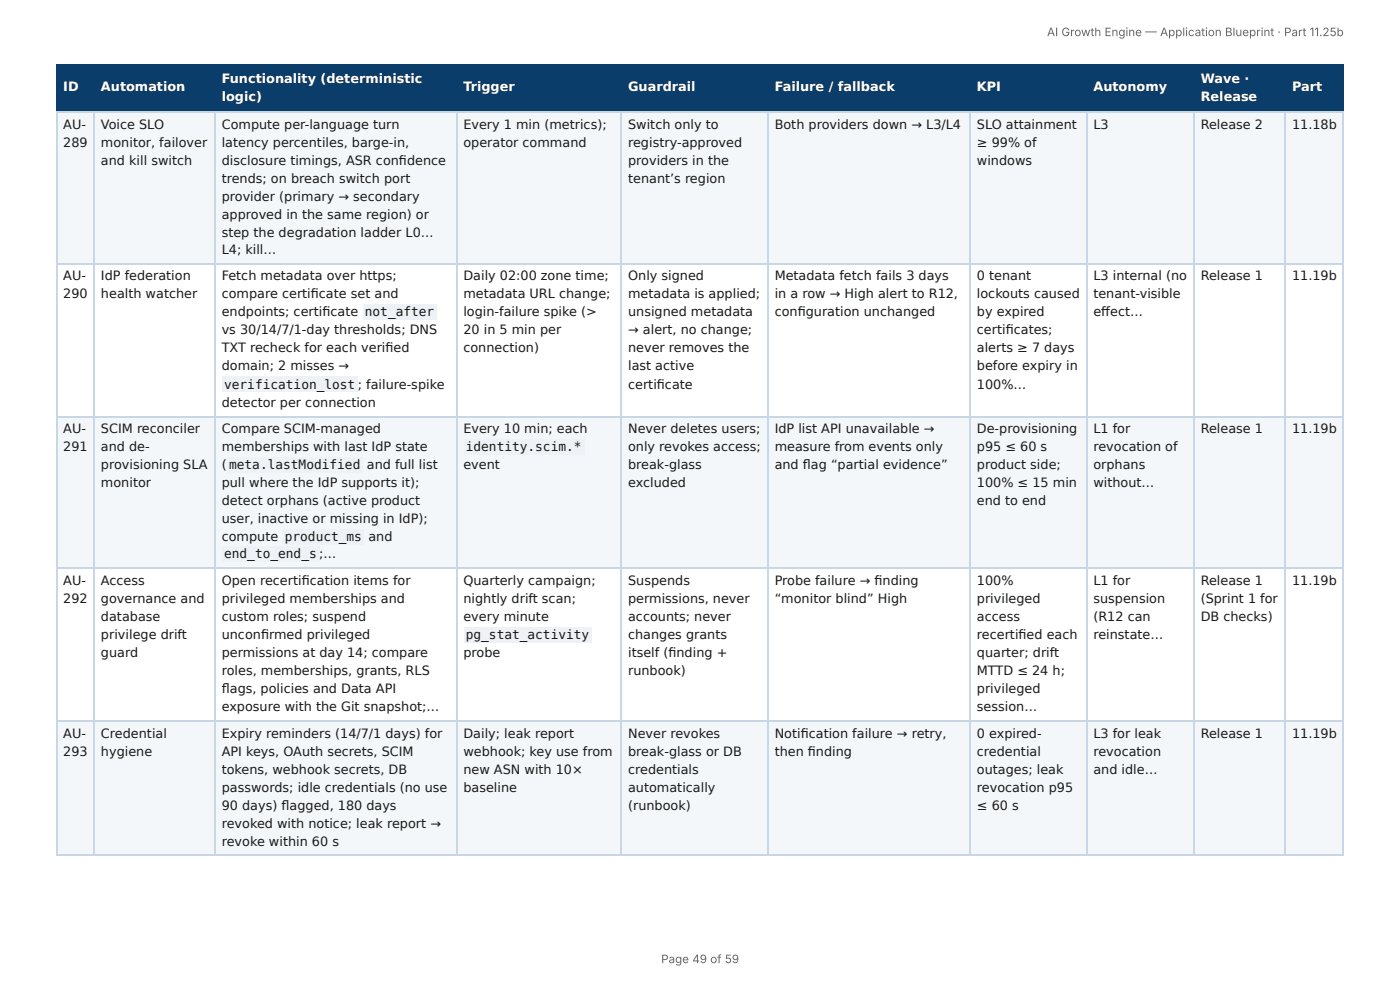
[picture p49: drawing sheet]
<svg xmlns="http://www.w3.org/2000/svg" width="297mm" height="210mm" viewBox="0 0 297 210" stroke-linecap="round" stroke-linejoin="round" font-family="sans-serif">
<defs><g id="words">
<g font-size="2.7" fill="#fff">
<text x="47.1" y="17.6">Functionality (deterministic</text>
<text x="255" y="17.6">Wave ·</text>
<text x="13.4" y="19.4">ID</text>
<text x="21.5" y="19.4">Automation</text>
<text x="47.1" y="21.4">logic)</text>
<text x="98.4" y="19.4">Trigger</text>
<text x="133.4" y="19.4">Guardrail</text>
<text x="164.5" y="19.4">Failure / fallback</text>
<text x="207.5" y="19.4">KPI</text>
<text x="232.2" y="19.4">Autonomy</text>
<text x="255" y="21.4">Release</text>
<text x="274.4" y="19.4">Part</text>
</g>
<g font-size="2.7" fill="#1a1a1a">
<text x="13.4" y="27.3">AU-</text>
<text x="21.5" y="27.3">Voice SLO</text>
<text x="47.1" y="27.3">Compute per-language turn</text>
<text x="98.4" y="27.3">Every 1 min (metrics);</text>
<text x="133.4" y="27.3">Switch only to</text>
<text x="164.5" y="27.3">Both providers down → L3/L4</text>
<text x="207.5" y="27.3">SLO attainment</text>
<text x="232.2" y="27.3">L3</text>
<text x="255" y="27.3">Release 2</text>
<text x="274.4" y="27.3">11.18b</text>
<text x="13.4" y="31.1">289</text>
<text x="21.5" y="31.1">monitor, failover</text>
<text x="21.5" y="35">and kill switch</text>
<text x="47.1" y="31.1">latency percentiles, barge-in,</text>
<text x="47.1" y="35">disclosure timings, ASR confi dence</text>
<text x="98.4" y="31.1">operator command</text>
<text x="133.4" y="31.1">registry-approved</text>
<text x="133.4" y="35">providers in the</text>
<text x="207.5" y="31.1">≥ 99% of</text>
<text x="207.5" y="35">windows</text>
<text x="47.1" y="38.8">trends; on breach switch port</text>
<text x="133.4" y="38.8">tenant’s region</text>
<text x="47.1" y="42.6">provider (primary → secondary</text>
<text x="47.1" y="46.5">approved in the same region) or</text>
<text x="47.1" y="50.3">step the degradation ladder L0…</text>
<text x="47.1" y="53.9">L4; kill…</text>
<text x="13.4" y="59.5">AU-</text>
<text x="21.5" y="59.5">IdP federation</text>
<text x="47.1" y="59.5">Fetch metadata over https;</text>
<text x="98.4" y="59.5">Daily 02:00 zone time;</text>
<text x="133.4" y="59.5">Only signed</text>
<text x="164.5" y="59.5">Metadata fetch fails 3 days</text>
<text x="207.5" y="59.5">0 tenant</text>
<text x="232.2" y="59.5">L3 internal (no</text>
<text x="255" y="59.5">Release 1</text>
<text x="274.4" y="59.5">11.19b</text>
<text x="13.4" y="63.3">290</text>
<text x="21.5" y="63.3">health watcher</text>
<text x="47.1" y="63.3">compare certifi cate set and</text>
<text x="98.4" y="63.3">metadata URL change;</text>
<text x="133.4" y="63.3">metadata is applied;</text>
<text x="164.5" y="63.3">in a row → High alert to R12,</text>
<text x="207.5" y="63.3">lockouts caused</text>
<text x="232.2" y="63.3">tenant-visible</text>
<text x="47.1" y="67.2">endpoints; certifi cate</text>
<text x="47.1" y="71">vs 30/14/7/1-day thresholds; DNS</text>
<text x="77.5" y="67.2">not_after</text>
<text x="98.4" y="67.2">login-failure spike (&gt;</text>
<text x="98.4" y="71">20 in 5 min per</text>
<text x="133.4" y="67.2">unsigned metadata</text>
<text x="133.4" y="71">→ alert, no change;</text>
<text x="164.5" y="67.2">confi guration unchanged</text>
<text x="207.5" y="67.2">by expired</text>
<text x="207.5" y="71">certifi cates;</text>
<text x="232.2" y="67.2">eff ect…</text>
<text x="47.1" y="74.8">TXT recheck for each verifi ed</text>
<text x="98.4" y="74.8">connection)</text>
<text x="133.4" y="74.8">never removes the</text>
<text x="207.5" y="74.8">alerts ≥ 7 days</text>
<text x="47.1" y="78.7">domain; 2 misses →</text>
<text x="47.6" y="82.5">verification_lost ; failure-spike</text>
<text x="133.4" y="78.7">last active</text>
<text x="133.4" y="82.5">certifi cate</text>
<text x="207.5" y="78.7">before expiry in</text>
<text x="207.5" y="82.5">100%…</text>
<text x="47.1" y="86.3">detector per connection</text>
<text x="13.4" y="92">AU-</text>
<text x="13.4" y="95.8">291</text>
<text x="21.5" y="92">SCIM reconciler</text>
<text x="21.5" y="95.8">and de-</text>
<text x="47.1" y="92">Compare SCIM-managed</text>
<text x="47.1" y="95.8">memberships with last IdP state</text>
<text x="98.4" y="92">Every 10 min; each</text>
<text x="98.9" y="95.8">identity.scim.*</text>
<text x="133.4" y="92">Never deletes users;</text>
<text x="133.4" y="95.8">only revokes access;</text>
<text x="164.5" y="92">IdP list API unavailable →</text>
<text x="164.5" y="95.8">measure from events only</text>
<text x="207.5" y="92">De-provisioning</text>
<text x="207.5" y="95.8">p95 ≤ 60 s</text>
<text x="232.2" y="92">L1 for</text>
<text x="232.2" y="95.8">revocation of</text>
<text x="255" y="92">Release 1</text>
<text x="274.4" y="92">11.19b</text>
<text x="21.5" y="99.6">provisioning SLA</text>
<text x="47.1" y="99.6">(</text>
<text x="48.7" y="99.6">meta.lastModified</text>
<text x="77.9" y="99.6">and full list</text>
<text x="98.4" y="99.6">event</text>
<text x="133.4" y="99.6">break-glass</text>
<text x="164.5" y="99.6">and fl ag “partial evidence”</text>
<text x="207.5" y="99.6">product side;</text>
<text x="232.2" y="99.6">orphans</text>
<text x="21.5" y="103.5">monitor</text>
<text x="47.1" y="103.5">pull where the IdP supports it);</text>
<text x="47.1" y="107.3">detect orphans (active product</text>
<text x="133.4" y="103.5">excluded</text>
<text x="207.5" y="103.5">100% ≤ 15 min</text>
<text x="207.5" y="107.3">end to end</text>
<text x="232.2" y="103.5">without…</text>
<text x="47.1" y="111.1">user, inactive or missing in IdP);</text>
<text x="47.1" y="115">compute</text>
<text x="47.6" y="118.5">end_to_end_s ;…</text>
<text x="60.5" y="115">product_ms</text>
<text x="78.3" y="115">and</text>
<text x="13.4" y="124.2">AU-</text>
<text x="21.5" y="124.2">Access</text>
<text x="47.1" y="124.2">Open recertifi cation items for</text>
<text x="98.4" y="124.2">Quarterly campaign;</text>
<text x="133.4" y="124.2">Suspends</text>
<text x="164.5" y="124.2">Probe failure → fi nding</text>
<text x="207.5" y="124.2">100%</text>
<text x="232.2" y="124.2">L1 for</text>
<text x="255" y="124.2">Release 1</text>
<text x="274.4" y="124.2">11.19b</text>
<text x="13.4" y="128">292</text>
<text x="21.5" y="128">governance and</text>
<text x="21.5" y="131.8">database</text>
<text x="47.1" y="128">privileged memberships and</text>
<text x="47.1" y="131.8">custom roles; suspend</text>
<text x="98.4" y="128">nightly drift scan;</text>
<text x="98.4" y="131.8">every minute</text>
<text x="133.4" y="128">permissions, never</text>
<text x="133.4" y="131.8">accounts; never</text>
<text x="164.5" y="128">“monitor blind” High</text>
<text x="207.5" y="128">privileged</text>
<text x="207.5" y="131.8">access</text>
<text x="232.2" y="128">suspension</text>
<text x="232.2" y="131.8">(R12 can</text>
<text x="255" y="128">(Sprint 1 for</text>
<text x="255" y="131.8">DB checks)</text>
<text x="21.5" y="135.7">privilege drift</text>
<text x="47.1" y="135.7">unconfi rmed privileged</text>
<text x="98.9" y="135.7">pg_stat_activity</text>
<text x="133.4" y="135.7">changes grants</text>
<text x="207.5" y="135.7">recertifi ed each</text>
<text x="232.2" y="135.7">reinstate…</text>
<text x="21.5" y="139.5">guard</text>
<text x="47.1" y="139.5">permissions at day 14; compare</text>
<text x="47.1" y="143.3">roles, memberships, grants, RLS</text>
<text x="98.4" y="139.5">probe</text>
<text x="133.4" y="139.5">itself (fi nding +</text>
<text x="133.4" y="143.3">runbook)</text>
<text x="207.5" y="139.5">quarter; drift</text>
<text x="207.5" y="143.3">MTTD ≤ 24 h;</text>
<text x="47.1" y="147.2">fl ags, policies and Data API</text>
<text x="207.5" y="147.2">privileged</text>
<text x="47.1" y="151">exposure with the Git snapshot;…</text>
<text x="207.5" y="151">session…</text>
<text x="13.4" y="156.6">AU-</text>
<text x="13.4" y="160.5">293</text>
<text x="21.5" y="156.6">Credential</text>
<text x="21.5" y="160.5">hygiene</text>
<text x="47.1" y="156.6">Expiry reminders (14/7/1 days) for</text>
<text x="47.1" y="160.5">API keys, OAuth secrets, SCIM</text>
<text x="98.4" y="156.6">Daily; leak report</text>
<text x="98.4" y="160.5">webhook; key use from</text>
<text x="133.4" y="156.6">Never revokes</text>
<text x="133.4" y="160.5">break-glass or DB</text>
<text x="164.5" y="156.6">Notifi cation failure → retry,</text>
<text x="164.5" y="160.5">then fi nding</text>
<text x="207.5" y="156.6">0 expired-</text>
<text x="207.5" y="160.5">credential</text>
<text x="232.2" y="156.6">L3 for leak</text>
<text x="232.2" y="160.5">revocation</text>
<text x="255" y="156.6">Release 1</text>
<text x="274.4" y="156.6">11.19b</text>
<text x="47.1" y="164.3">tokens, webhook secrets, DB</text>
<text x="98.4" y="164.3">new ASN with 10×</text>
<text x="133.4" y="164.3">credentials</text>
<text x="207.5" y="164.3">outages; leak</text>
<text x="232.2" y="164.3">and idle…</text>
<text x="47.1" y="168.1">passwords; idle credentials (no use</text>
<text x="47.1" y="172">90 days) fl agged, 180 days</text>
<text x="98.4" y="168.1">baseline</text>
<text x="133.4" y="168.1">automatically</text>
<text x="133.4" y="172">(runbook)</text>
<text x="207.5" y="168.1">revocation p95</text>
<text x="207.5" y="172">≤ 60 s</text>
<text x="47.1" y="175.8">revoked with notice; leak report →</text>
<text x="47.1" y="179.6">revoke within 60 s</text>
</g>
<g font-size="2.5" fill="#666">
<text x="222.4" y="7.7">AI Growth Engine — Application Blueprint · Part 11.25b</text>
<text x="140.4" y="204.5">Page 49 of 59</text>
</g>
</g></defs>
<g fill="#0b3d6b">
<path d="M12.2 14h7.9v9.7h-7.9z"/>
<path d="M20.1 14h25.5v9.7h-25.5z"/>
<path d="M45.6 14h51.4v9.7h-51.4z"/>
<path d="M97 14h35v9.7h-35z"/>
<path d="M132 14h31.2v9.7h-31.2z"/>
<path d="M163.2 14h42.9v9.7h-42.9z"/>
<path d="M206.1 14h24.8v9.7h-24.8z"/>
<path d="M230.9 14h22.8v9.7h-22.8z"/>
<path d="M253.7 14h19.4v9.7h-19.4z"/>
<path d="M273.1 14h12.3v9.7h-12.3z"/>
</g>
<g fill="#f4f7fa">
<path d="M12.2 23.7h7.9v32.5h-7.9z"/>
<path d="M20.1 23.7h25.5v32.5h-25.5z"/>
<path d="M45.6 23.7h51.4v32.5h-51.4z"/>
<path d="M97 23.7h35v32.5h-35z"/>
<path d="M132 23.7h31.2v32.5h-31.2z"/>
<path d="M163.2 23.7h42.9v32.5h-42.9z"/>
<path d="M206.1 23.7h24.8v32.5h-24.8z"/>
<path d="M230.9 23.7h22.8v32.5h-22.8z"/>
<path d="M253.7 23.7h19.4v32.5h-19.4z"/>
<path d="M273.1 23.7h12.3v32.5h-12.3z"/>
<path d="M12.2 88.4h7.9v32.4h-7.9z"/>
<path d="M20.1 88.4h25.5v32.4h-25.5z"/>
<path d="M45.6 88.4h51.4v32.4h-51.4z"/>
<path d="M97 88.4h35v32.4h-35z"/>
<path d="M132 88.4h31.2v32.4h-31.2z"/>
<path d="M163.2 88.4h42.9v32.4h-42.9z"/>
<path d="M206.1 88.4h24.8v32.4h-24.8z"/>
<path d="M230.9 88.4h22.8v32.4h-22.8z"/>
<path d="M253.7 88.4h19.4v32.4h-19.4z"/>
<path d="M273.1 88.4h12.3v32.4h-12.3z"/>
<path d="M12.2 153h7.9v28.7h-7.9z"/>
<path d="M20.1 153h25.5v28.7h-25.5z"/>
<path d="M45.6 153h51.4v28.7h-51.4z"/>
<path d="M97 153h35v28.7h-35z"/>
<path d="M132 153h31.2v28.7h-31.2z"/>
<path d="M163.2 153h42.9v28.7h-42.9z"/>
<path d="M206.1 153h24.8v28.7h-24.8z"/>
<path d="M230.9 153h22.8v28.7h-22.8z"/>
<path d="M253.7 153h19.4v28.7h-19.4z"/>
<path d="M273.1 153h12.3v28.7h-12.3z"/>
</g>
<g fill="none" stroke="#0b3d6b" stroke-width=".26">
<path d="M11.9 13.9h273.5M12 13.8v10.2M20 13.8v10.2M45.8 13.8v10.2M97.1 13.8v10.2M131.9 13.8v10.2M163.1 13.8v10.2M206 13.8v10.2M230.8 13.8v10.2M253.5 13.8v10.2M273 13.8v10.2M285.2 13.8v10.2"/>
<path d="M11.9 23.9h273.5"/>
</g>
<g fill="none" stroke="#c9d6e3" stroke-width=".26">
<path d="M11.9 23.9h273.5M12 24v157.7M20 24v157.7M45.8 24v157.7M97.1 24v157.7M131.9 24v157.7M163.1 24v157.7M206 24v157.7M230.8 24v157.7M253.5 24v157.7M273 24v157.7M285.2 24v157.7"/>
<path d="M11.9 56.1h273.5M11.9 88.5h273.5M11.9 120.7h273.5M11.9 153.2h273.5M11.9 181.5h273.5"/>
</g>
<g fill="#eef2f6">
<path d="M77.1 64.6h15.6v3.3h-15.6z"/>
<path d="M47.2 80h28.9v3.3h-28.9z"/>
<path d="M48.2 97.1h28.9v3.3h-28.9z"/>
<path d="M60 112.4h17.3v3.3h-17.3z"/>
<path d="M47.2 116h20.7v3.3h-20.7z"/>
<path d="M98.5 93.2h25.6v3.4h-25.6z"/>
<path d="M98.5 133.1h27.1v3.3h-27.1z"/>
</g>
<use href="#words"/>
</svg>
